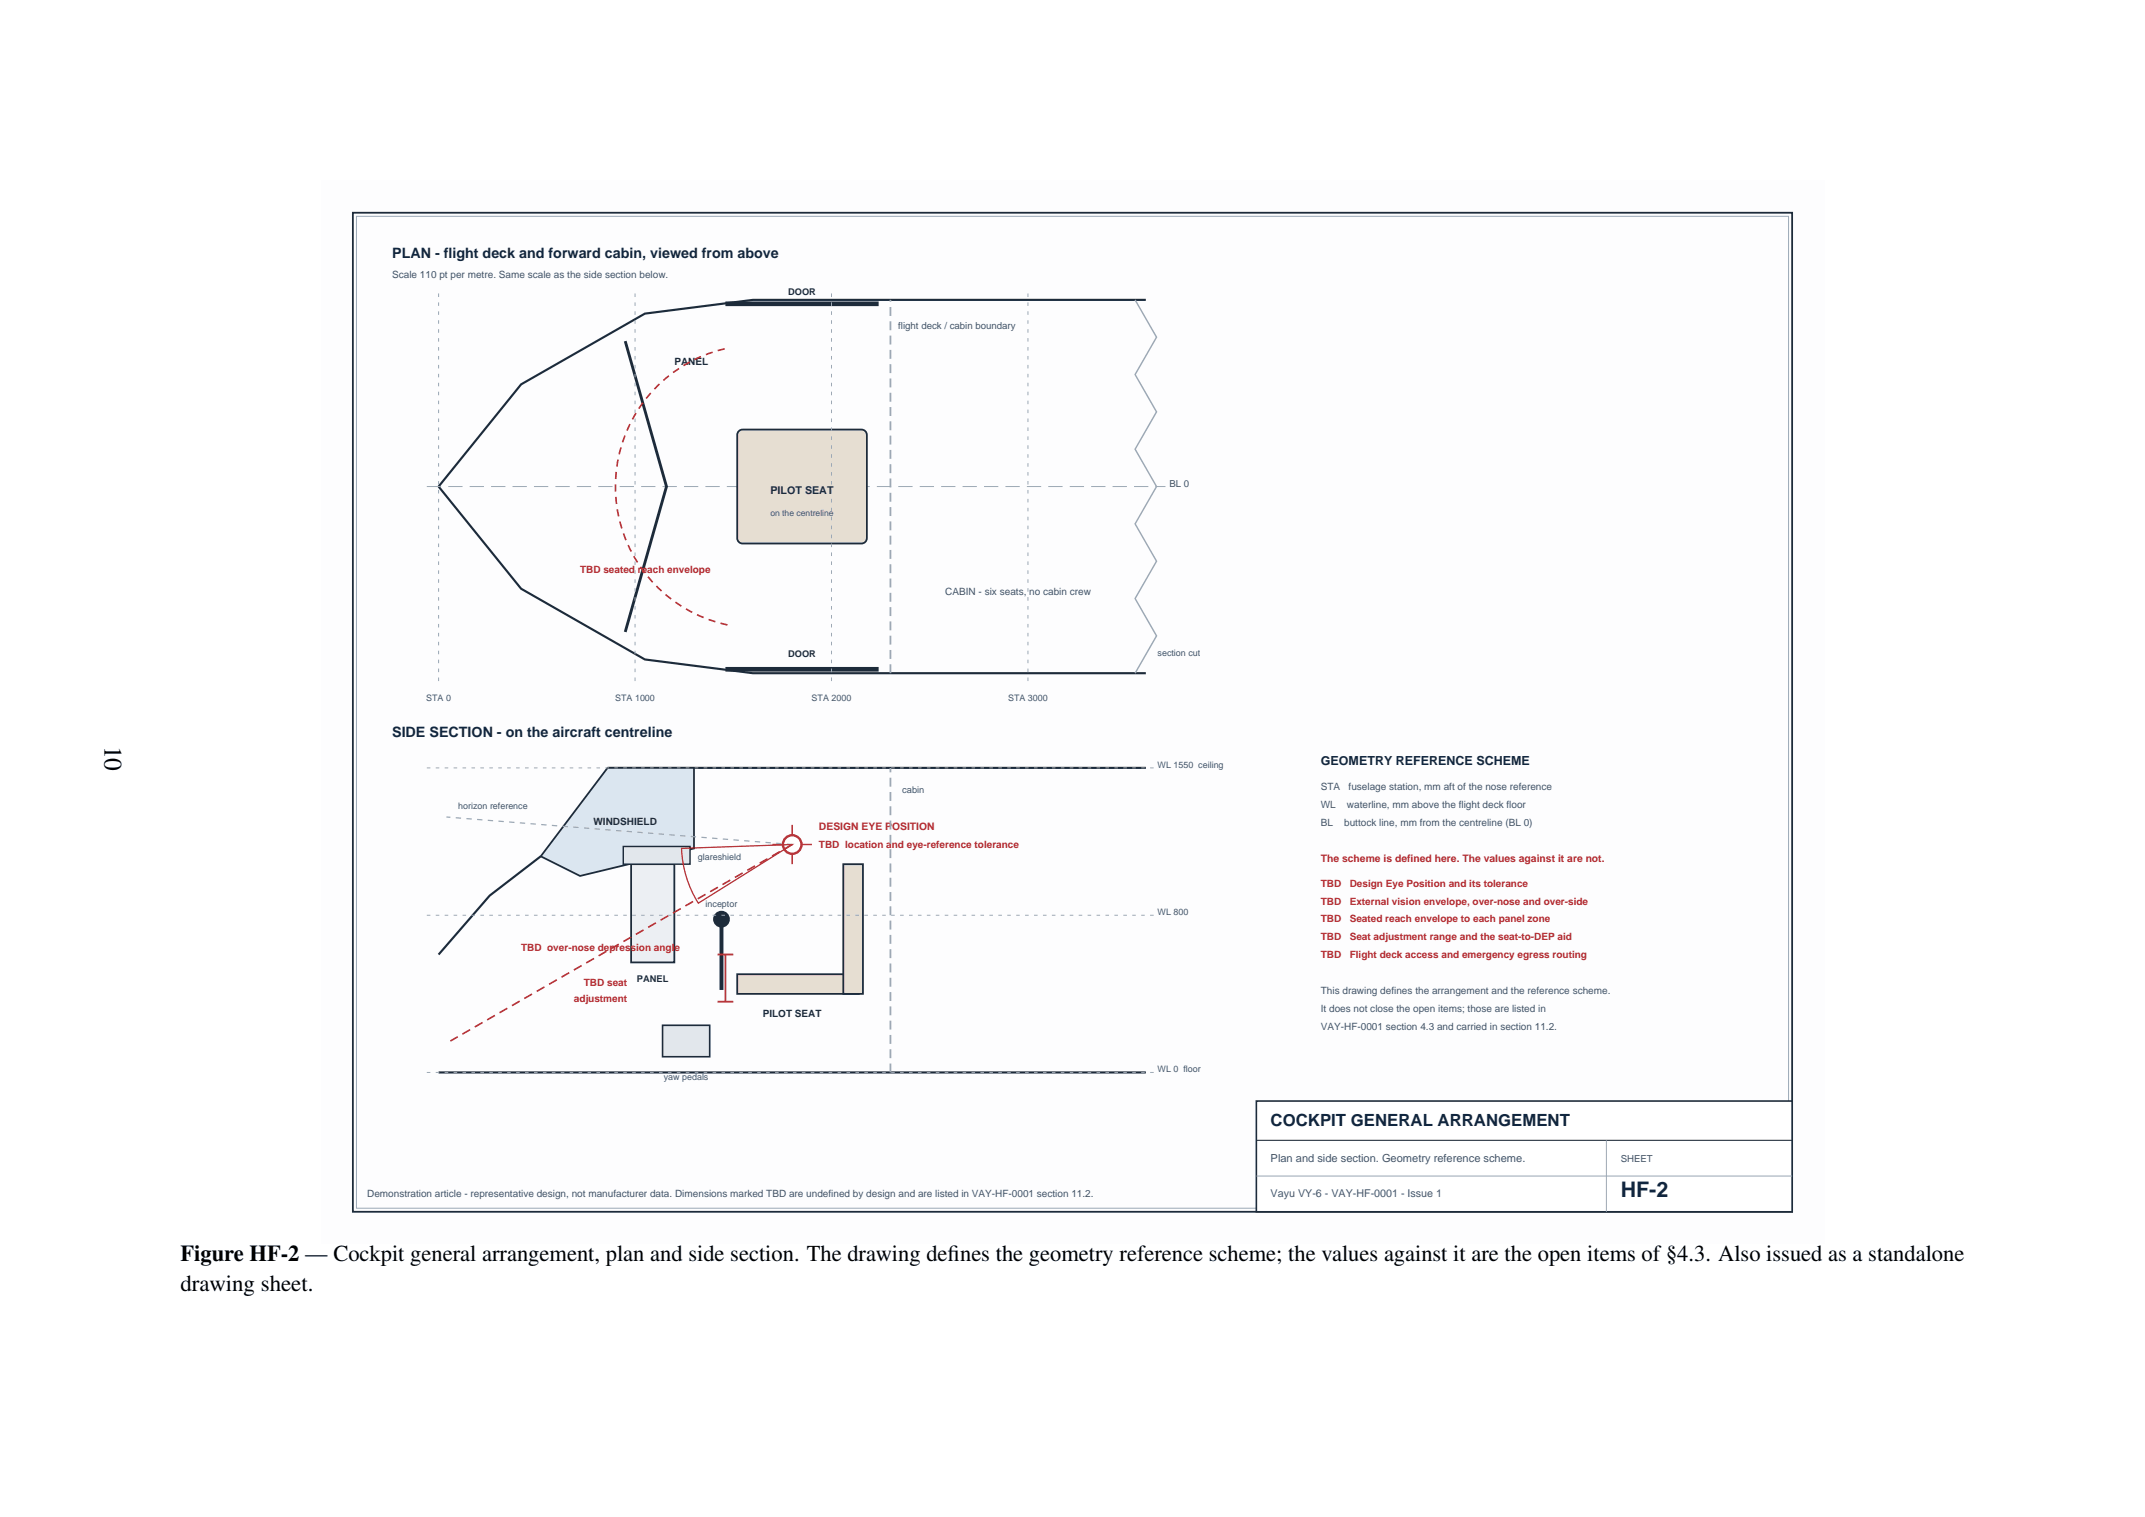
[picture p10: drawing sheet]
<svg xmlns="http://www.w3.org/2000/svg" width="297mm" height="210mm" viewBox="0 0 297 210" stroke-linecap="round" stroke-linejoin="round" font-family="sans-serif">
<defs><g id="words">
<text font-size="3.5" x="14.5" y="103.2" transform="rotate(90 14.5 103.2)">10</text>
<g font-size="3.2">
<text x="25" y="174.5">Figure HF-2 — Cockpit general arrangement, plan and side section. The drawing def</text>
<text x="25" y="178.7">drawing sheet.</text>
<text x="131.2" y="174.5">ines the geometry reference scheme; the values against it are the open items of §4.3. Also issued as a standalone</text>
</g>
<text font-size="3" fill="#10263f" x="224.4" y="165.8">HF-2</text>
<text font-size="2.3" fill="#10263f" x="175.9" y="155.9">COCKPIT GENERAL ARRANGEMENT</text>
<g font-size="2" fill="#10263f">
<text x="54.3" y="35.7">PLAN - flight deck and forward cabin, viewed from above</text>
<text x="54.3" y="102">SIDE SECTION - on the aircraft centreline</text>
</g>
<text font-size="1.7" fill="#10263f" x="182.9" y="105.9">GEOMETRY REFERENCE SCHEME</text>
<text font-size="1.5" fill="#1d2b3a" x="106.7" y="68.4">PILOT SEAT</text>
<g font-size="1.5" fill="#41546a">
<text x="175.9" y="160.8">Plan and side section. Geometry reference scheme.</text>
<text x="175.9" y="165.8">Vayu VY-6 - VAY-HF-0001 - Issue 1</text>
</g>
<g font-size="1.4" fill="#41546a">
<text x="54.3" y="38.4">Scale 110 pt per metre. Same scale as the side section below.</text>
<text x="130.9" y="82.3">CABIN - six seats, no cabin crew</text>
<text x="182.9" y="109.4">STA</text>
<text x="182.9" y="111.9">WL</text>
<text x="186.5" y="111.9">waterline, mm above the flight deck floor</text>
<text x="186.7" y="109.4">fuselage station, mm aft of the nose reference</text>
<text x="182.9" y="114.3">BL</text>
<text x="186.1" y="114.3">buttock line, mm from the centreline (BL 0)</text>
<text x="182.9" y="137.6">This drawing defines the arrangement and the reference scheme.</text>
<text x="182.9" y="140.1">It does not close the open items; those are listed in</text>
<text x="182.9" y="142.5">VAY-HF-0001 section 4.3 and carried in section 11.2.</text>
<text x="50.8" y="165.8">Demonstration article - representative design, not manufacturer data. Dimensions marked TBD are undefined by design and are listed in VAY-HF-0001 section 11.2.</text>
</g>
<g font-size="1.4" fill="#1d2b3a">
<text x="93.4" y="50.5">PANEL</text>
<text x="82.2" y="114.2">WINDSHIELD</text>
<text x="105.6" y="140.8">PILOT SEAT</text>
</g>
<g font-size="1.4" fill="#b3272d">
<text x="80.3" y="79.3">TBD seated reach envelope</text>
<text x="113.4" y="114.9">DESIGN EYE POSITION</text>
<text x="113.4" y="117.4">TBD location and eye-reference tolerance</text>
<text x="182.9" y="119.3">The scheme is defined here. The values against it are not.</text>
<text x="182.9" y="122.7">TBD</text>
<text x="182.9" y="125.2">TBD</text>
<text x="186.9" y="122.7">Design Eye Position and its tolerance</text>
<text x="186.9" y="125.2">External vision envelope, over-nose and over-side</text>
<text x="72.2" y="131.6">TBD over-nose depression angle</text>
<text x="182.9" y="127.7">TBD</text>
<text x="182.9" y="130.2">TBD</text>
<text x="186.9" y="127.7">Seated reach envelope to each panel zone</text>
<text x="186.9" y="130.2">Seat adjustment range and the seat-to-DEP aid</text>
<text x="80.8" y="136.5">TBD seat</text>
<text x="182.9" y="132.6">TBD</text>
<text x="186.9" y="132.6">Flight deck access and emergency egress routing</text>
<text x="79.5" y="138.7">adjustment</text>
</g>
<g font-size="1.3" fill="#1d2b3a">
<text x="109.1" y="40.8">DOOR</text>
<text x="109.1" y="90.9">DOOR</text>
<text x="88.2" y="135.9">PANEL</text>
</g>
<g font-size="1.3" fill="#41546a">
<text x="124.4" y="45.6">flight deck / cabin boundary</text>
<text x="161.9" y="67.4">BL 0</text>
<text x="124.9" y="109.8">cabin</text>
<text x="224.4" y="160.8">SHEET</text>
</g>
<g font-size="1.2" fill="#41546a">
<text x="106.7" y="71.4">on the centreline</text>
<text x="160.3" y="90.7">section cut</text>
<text x="59" y="97">STA 0</text>
<text x="85.2" y="97">STA 1000</text>
<text x="112.4" y="97">STA 2000</text>
<text x="139.6" y="97">STA 3000</text>
<text x="160.3" y="106.3">WL 1550 ceiling</text>
<text x="63.4" y="112">horizon reference</text>
<text x="96.6" y="119.1">glareshield</text>
<text x="97.7" y="125.6">inceptor</text>
<text x="160.3" y="126.7">WL 800</text>
<text x="91.9" y="149.5">yaw pedals</text>
<text x="160.3" y="148.5">WL 0 floor</text>
</g>
</g></defs>
<path d="M44.4 25h208.2v147.2h-208.2z" fill-rule="evenodd" fill="#fdfdfe"/>
<path d="M48.9 29.5h199.2v138.2h-199.2z" fill="none" stroke="#1d2b3a" stroke-width=".25"/>
<path d="M49.4 29.9h198.2v137.4h-198.2z" fill="none" stroke="#9aa8b6" stroke-width=".14"/>
<path d="M174 152.4h74.1v15.3h-74.1z" fill-rule="evenodd" fill="#fff" stroke="#1d2b3a" stroke-width=".22"/>
<path d="M174 157.9h74.1" fill="none" stroke="#1d2b3a" stroke-width=".15"/>
<path d="M222.4 157.9v9.8M174 162.8h74.1" fill="none" stroke="#9aa8b6" stroke-width=".14"/>
<path d="M158.7 41.5h-54.4l-15 1.9-17.1 9.8-11.5 14.2 11.5 14.1 17.1 9.8 15 1.9h54.4" fill="none" stroke="#1d2b3a" stroke-width=".3"/>
<path d="M157.2 41.5l2.9 5.2-2.9 5.1 2.9 5.2-2.9 5.2 2.9 5.2-2.9 5.1 2.9 5.2-2.9 5.2 2.9 5.1-2.9 5.2" fill="none" stroke="#9aa8b6" stroke-width=".2"/>
<path d="M59.1 67.4h102.3" fill="none" stroke="#9aa8b6" stroke-width=".14" stroke-dasharray="2 1" stroke-linecap="butt"/>
<path d="M123.3 93.2v-51.7" fill="none" stroke="#9aa8b6" stroke-width=".25" stroke-dasharray="1.2 .7" stroke-linecap="butt"/>
<path d="M86.6 47.2l5.7 20.2-5.7 20.1" fill="none" stroke="#1d2b3a" stroke-width=".4"/>
<path d="M102.3 59.7l.5-.2h16.5a.74 .74 0 0 1 .7 .7v14.3a.74 .74 0 0 1-.7 .7h-16.5a.74 .74 0 0 1-.7-.7v-14.3z" fill-rule="evenodd" fill="#e6ded2" stroke="#1d2b3a" stroke-width=".25"/>
<path d="M100.4 42.1h21.3M100.4 92.6h21.3" fill="none" stroke="#1d2b3a" stroke-width=".64" stroke-linecap="butt"/>
<path d="M100.7 86.5a19.6 19.6 0 0 1-15.5-19.1 19.6 19.6 0 0 1 15.5-19.2" fill="none" stroke="#b3272d" stroke-width=".22" stroke-dasharray="1 .7" stroke-linecap="butt"/>
<path d="M60.7 94.3v-53.9M87.9 94.3v-53.9M115.1 94.3v-53.9M142.3 94.3v-53.9" fill="none" stroke="#9aa8b6" stroke-width=".14" stroke-dasharray=".5 .7" stroke-linecap="butt"/>
<path d="M74.9 118.5l-7.1 5.5-7.1 8.1M84.1 106.3h74.6M60.7 148.5h98" fill="none" stroke="#1d2b3a" stroke-width=".3"/>
<path d="M84.1 106.3h12v11.2l-15.8 3.8-5.4-2.8z" fill-rule="evenodd" fill="#dbe6f0" stroke="#1d2b3a" stroke-width=".25"/>
<path d="M87.4 119.6h6v13.6h-6z" fill-rule="evenodd" fill="#eceff3" stroke="#1d2b3a" stroke-width=".25"/>
<path d="M86.3 117.2h9.2v2.4h-9.2z" fill-rule="evenodd" fill="#e2e7ec" stroke="#1d2b3a" stroke-width=".2"/>
<g fill="#e6ded2" stroke="#1d2b3a" stroke-width=".25">
<path d="M102.1 134.9h16.8v2.7h-16.8z" fill-rule="evenodd"/>
<path d="M116.8 119.6h2.7v18h-2.7z" fill-rule="evenodd"/>
</g>
<path d="M107 116.9h5.4M109.7 114.2v5.4" fill="none" stroke="#b3272d" stroke-width=".2"/>
<circle cx="109.7" cy="116.9" r="1.29" fill="#fff" stroke="#b3272d" stroke-width=".32"/>
<path d="M109.7 116.9l-47.3 27.2" fill="none" stroke="#b3272d" stroke-width=".22" stroke-dasharray="1.2 .7" stroke-linecap="butt"/>
<path d="M109.7 116.9l-47.9-3.8" fill="none" stroke="#9aa8b6" stroke-width=".17" stroke-dasharray=".7 .7" stroke-linecap="butt"/>
<path d="M94.4 117.4l15.3-.5-13 8.1a15.3 15.3 0 0 1-2.3-7.6z" fill="none" stroke="#b3272d" stroke-width=".17"/>
<path d="M91.7 141.9h6.6v4.4h-6.6z" fill-rule="evenodd" fill="#e2e7ec" stroke="#1d2b3a" stroke-width=".22"/>
<path d="M99.9 127.8v9.2" fill="none" stroke="#1d2b3a" stroke-width=".54"/>
<circle cx="99.9" cy="127.2" r="1.04" fill="#1d2b3a" stroke="#1d2b3a" stroke-width=".25"/>
<path d="M99.4 138.7h2.1M99.4 132.1h2.1M100.4 132.1v6.6" fill="none" stroke="#b3272d" stroke-width=".25"/>
<path d="M59.1 106.3h100.6M59.1 126.7h100.6M59.1 148.5h100.6" fill="none" stroke="#9aa8b6" stroke-width=".14" stroke-dasharray=".5 .7" stroke-linecap="butt"/>
<path d="M123.3 148.5v-42.2" fill="none" stroke="#9aa8b6" stroke-width=".25" stroke-dasharray="1.2 .7" stroke-linecap="butt"/>
<use href="#words"/>
</svg>
